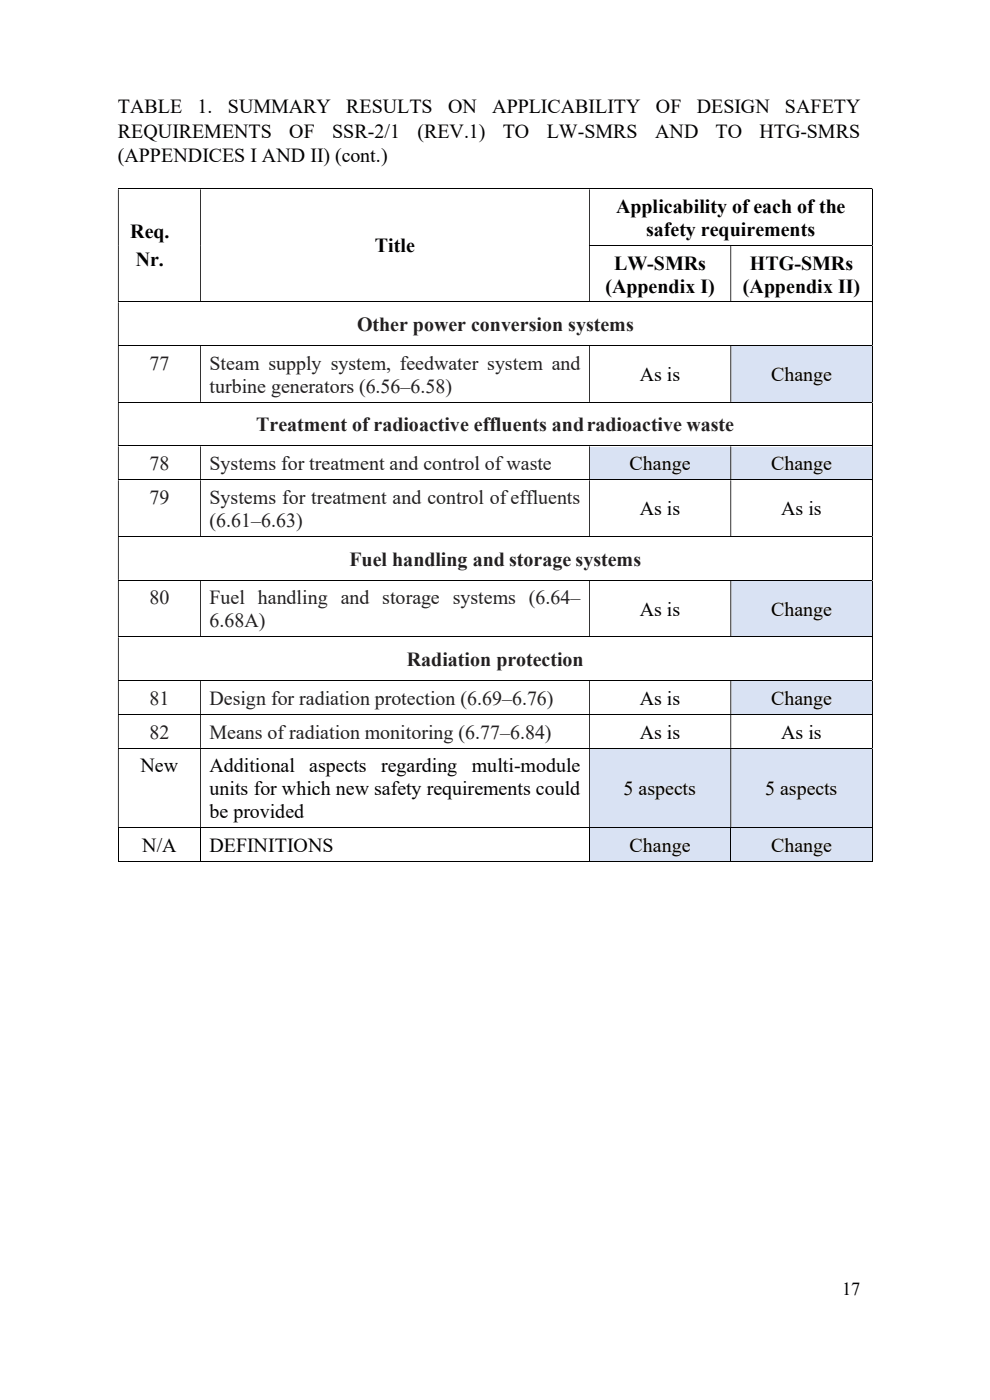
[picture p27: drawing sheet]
<svg xmlns="http://www.w3.org/2000/svg" width="210mm" height="297mm" viewBox="0 0 210 297" stroke-linecap="round" stroke-linejoin="round" font-family="sans-serif">
<defs><g id="words">
<g font-size="4.2">
<text x="25" y="23.9">TABLE</text>
<text x="41.9" y="23.9">1.</text>
<text x="48.4" y="23.9">SUMMARY</text>
<text x="73.5" y="23.9">RESULTS</text>
<text x="95.1" y="23.9">ON</text>
<text x="104.4" y="23.9">APPLICABILITY</text>
<text x="139.2" y="23.9">OF</text>
<text x="147.8" y="23.9">DESIGN</text>
<text x="166.5" y="23.9">SAFETY</text>
<text x="25" y="29.2">REQUIREMENTS</text>
<text x="61.4" y="29.2">OF</text>
<text x="70.5" y="29.2">SSR-2/1</text>
<text x="88.6" y="29.2">(REV.1)</text>
<text x="106.7" y="29.2">TO</text>
<text x="116" y="29.2">LW-SMRS</text>
<text x="139" y="29.2">AND</text>
<text x="151.8" y="29.2">TO</text>
<text x="161.1" y="29.2">HTG-SMRS</text>
<text x="25" y="34.5">(APPENDICES I AND II) (cont.)</text>
<text x="130.7" y="45.2">Applicability of each of the</text>
<text x="27.6" y="50.6">Req.</text>
<text x="79.5" y="53.6">Title</text>
<text x="137.1" y="50">safety requirements</text>
<text x="28.8" y="56.5">Nr.</text>
<text x="130.3" y="57.2">LW-SMRs</text>
<text x="159.1" y="57.2">HTG-SMRs</text>
<text x="128.4" y="62.1">(Appendix I)</text>
<text x="157.6" y="62.1">(Appendix II)</text>
<text x="135.7" y="80.9">As is</text>
<text x="163.6" y="80.9">Change</text>
<text x="133.6" y="99.7">Change</text>
<text x="163.6" y="99.7">Change</text>
<text x="135.7" y="109.3">As is</text>
<text x="165.7" y="109.3">As is</text>
<text x="135.7" y="130.6">As is</text>
<text x="163.6" y="130.6">Change</text>
<text x="135.7" y="149.5">As is</text>
<text x="163.6" y="149.5">Change</text>
<text x="135.7" y="156.7">As is</text>
<text x="165.7" y="156.7">As is</text>
<text x="29.8" y="163.8">New</text>
<text x="44.4" y="163.8">Additional</text>
<text x="65.6" y="163.8">aspects</text>
<text x="80.8" y="163.8">regarding</text>
<text x="100.1" y="163.8">multi-module</text>
<text x="44.4" y="168.7">units for which new safety requirements could</text>
<text x="44.4" y="173.6">be provided</text>
<text x="132.3" y="168.7">5 aspects</text>
<text x="162.3" y="168.7">5 aspects</text>
<text x="30.2" y="180.7">N/A</text>
<text x="44.5" y="180.7">DEFINITIONS</text>
<text x="133.6" y="180.7">Change</text>
<text x="163.6" y="180.7">Change</text>
</g>
<g font-size="4.2" fill="#231f20">
<text x="75.7" y="70.2">Other power conversion systems</text>
<text x="31.7" y="78.4">77</text>
<text x="44.4" y="78.4">Steam supply system, feedwater system and</text>
<text x="44.4" y="83.3">turbine generators (6.56–6.58)</text>
<text x="54.4" y="91.5">Treatment of radioactive effluents and radioactive waste</text>
<text x="31.7" y="99.7">78</text>
<text x="44.4" y="99.7">Systems for treatment and control of waste</text>
<text x="31.7" y="106.9">79</text>
<text x="44.4" y="106.9">Systems for treatment and control of effluents</text>
<text x="44.4" y="111.8">(6.61–6.63)</text>
<text x="74.1" y="120">Fuel handling and storage systems</text>
<text x="31.7" y="128.2">80</text>
<text x="44.4" y="128.2">Fuel handling and storage systems (6.64–</text>
<text x="44.4" y="133.1">6.68A)</text>
<text x="86.3" y="141.3">Radiation protection</text>
<text x="31.7" y="149.5">81</text>
<text x="44.4" y="149.5">Design for radiation protection (6.69–6.76)</text>
<text x="31.7" y="156.7">82</text>
<text x="44.4" y="156.7">Means of radiation monitoring (6.77–6.84)</text>
</g>
<text font-size="3.9" x="178.6" y="274.7">17</text>
</g></defs>
<path d="M25 40.1h160M125 52.1h60M185 40.2v11.8M185 52.2v11.8M25 64.1h160M185 64.1v9.1" fill="none" stroke="#000" stroke-width=".21"/>
<g fill="#000">
<path d="M25 52h.2v.2h-.2zM42.5 52h.1v.2h-.1z" fill-rule="evenodd"/>
<path d="M185 40h.1v.2h-.1zM25 40.2h.2v11.8h-.2zM42.5 40.2h.1v11.8h-.1zM125 40.2h.1v11.8h-.1z" fill-rule="evenodd"/>
<path d="M185 52h.1v.2h-.1zM25 52.2h.2v11.8h-.2zM42.5 52.2h.1v11.8h-.1zM125 52.2h.1v11.8h-.1zM154.9 52.2h.2v11.8h-.2z" fill-rule="evenodd"/>
<path d="M185 64h.1v.1h-.1zM25 64.1h.2v9.1h-.2z" fill-rule="evenodd"/>
</g>
<g fill="#d9e2f3">
<path d="M155.1 73.4h29.9v11.9h-29.9z"/>
<path d="M156.9 75.9h26.2v6.9h-26.2z"/>
</g>
<path d="M25 73.3h160M185 73.4v11.9M25 85.3h160M185 85.4v9.1" fill="none" stroke="#000" stroke-width=".21"/>
<g fill="#000">
<path d="M185 73.2h.1v.2h-.1zM25 73.4h.2v11.9h-.2zM42.5 73.4h.1v11.9h-.1zM125 73.4h.1v11.9h-.1zM154.9 73.4h.2v11.9h-.2z" fill-rule="evenodd"/>
<path d="M185 85.3h.1v.1h-.1zM25 85.4h.2v9.1h-.2z" fill-rule="evenodd"/>
</g>
<g fill="#d9e2f3">
<path d="M125.1 94.7h29.8v7h-29.8z" fill-rule="evenodd"/>
<path d="M155.1 94.7h29.9v7h-29.9z" fill-rule="evenodd"/>
</g>
<path d="M25 94.6h160M185 94.7v7M25 101.8h160M25 113.8h160M185 101.9v11.8M185 113.9v9.1" fill="none" stroke="#000" stroke-width=".21"/>
<g fill="#000">
<path d="M185 94.5h.1v.2h-.1zM25 94.7h.2v7h-.2zM42.5 94.7h.1v7h-.1zM125 94.7h.1v7h-.1zM154.9 94.7h.2v7h-.2z" fill-rule="evenodd"/>
<path d="M185 101.7h.1v.2h-.1zM25 101.9h.2v11.8h-.2zM42.5 101.9h.1v11.8h-.1zM125 101.9h.1v11.8h-.1zM154.9 101.9h.2v11.8h-.2z" fill-rule="evenodd"/>
<path d="M185 113.7h.1v.2h-.1zM25 113.9h.2v9.1h-.2z" fill-rule="evenodd"/>
</g>
<g fill="#d9e2f3">
<path d="M155.1 123.2h29.9v11.8h-29.9z"/>
<path d="M156.9 125.6h26.2v7h-26.2z"/>
</g>
<path d="M25 123.1h160M25 135.1h160M185 123.2v11.8M185 135.2v9.1" fill="none" stroke="#000" stroke-width=".21"/>
<g fill="#000">
<path d="M185 123h.1v.2h-.1zM25 123.2h.2v11.8h-.2zM42.5 123.2h.1v11.8h-.1zM125 123.2h.1v11.8h-.1zM154.9 123.2h.2v11.8h-.2z" fill-rule="evenodd"/>
<path d="M185 135h.1v.2h-.1zM25 135.2h.2v9.1h-.2z" fill-rule="evenodd"/>
</g>
<path d="M155.1 144.5h29.9v7h-29.9z" fill-rule="evenodd" fill="#d9e2f3"/>
<path d="M25 144.4h160M25 151.6h160M185 144.5v7M185 151.6v7.1" fill="none" stroke="#000" stroke-width=".21"/>
<g fill="#000">
<path d="M185 144.3h.1v.2h-.1zM25 144.5h.2v7h-.2zM42.5 144.5h.1v7h-.1zM125 144.5h.1v7h-.1zM154.9 144.5h.2v7h-.2z" fill-rule="evenodd"/>
<path d="M185 151.5h.1v.1h-.1zM25 151.6h.2v7.1h-.2zM42.5 151.6h.1v7.1h-.1zM125 151.6h.1v7.1h-.1zM154.9 151.6h.2v7.1h-.2z" fill-rule="evenodd"/>
</g>
<g fill="#d9e2f3">
<path d="M125.1 158.8h29.8v16.8h-29.8z"/>
<path d="M126.9 163.7h26.2v7h-26.2z"/>
<path d="M155.1 158.8h29.9v16.8h-29.9z"/>
<path d="M156.9 163.7h26.2v7h-26.2z"/>
</g>
<path d="M25 158.8h160M185 158.8v16.8" fill="none" stroke="#000" stroke-width=".21"/>
<path d="M185 158.7h.1v.1h-.1zM25 158.8h.2v16.8h-.2zM42.5 158.8h.1v16.8h-.1zM125 158.8h.1v16.8h-.1zM154.9 158.8h.2v16.8h-.2z" fill-rule="evenodd" fill="#000"/>
<g fill="#d9e2f3">
<path d="M125.1 175.7h29.8v7h-29.8z" fill-rule="evenodd"/>
<path d="M155.1 175.7h29.9v7h-29.9z" fill-rule="evenodd"/>
</g>
<path d="M25 175.6h160M25.1 175.7v7.2M42.5 175.7v7.2M125.1 175.7v7.2M155 175.7v7.2M185 175.7v7.2M25 182.8h17.5M42.6 182.8h82.4M125.1 182.8h29.8M155.1 182.8h29.9" fill="none" stroke="#000" stroke-width=".21"/>
<path d="M185 175.6h.1v.1h-.1zM185 182.7h.1v.2h-.1z" fill="#000"/>
<use href="#words"/>
</svg>
